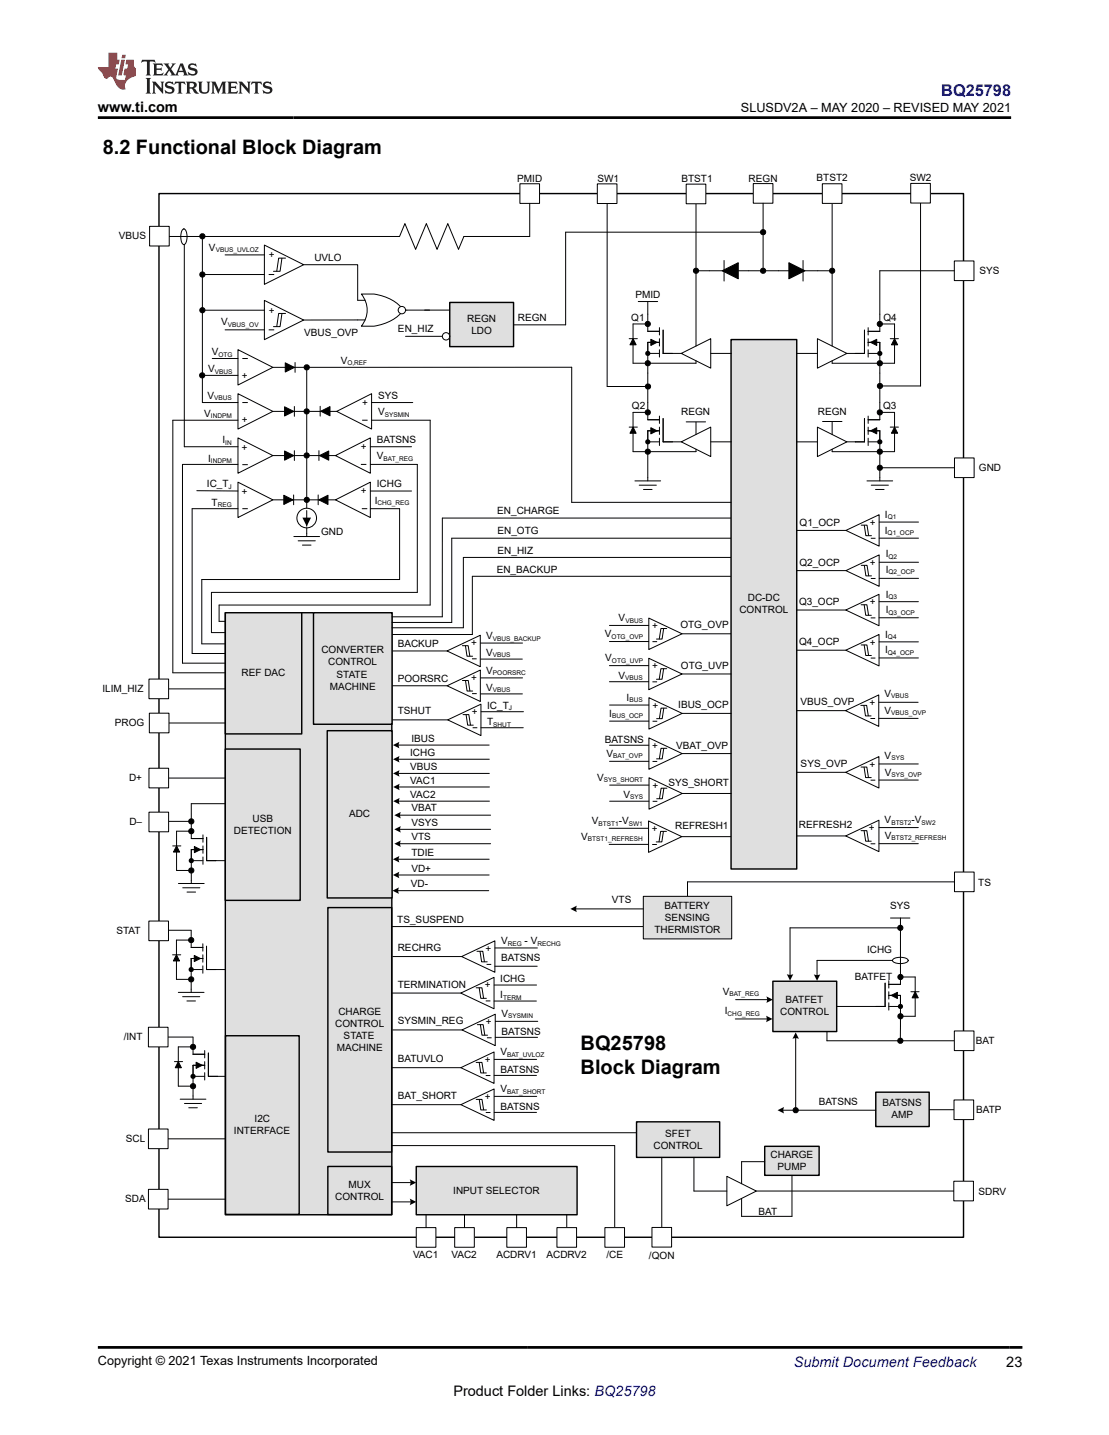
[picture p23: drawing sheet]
<svg xmlns="http://www.w3.org/2000/svg" width="216mm" height="279mm" viewBox="0 0 216 279" stroke-linecap="round" stroke-linejoin="round" font-family="sans-serif">
<defs><g id="words">
<g font-size="3.9">
<text x="20" y="29.9">8.2 Functional Block Diagram</text>
<text x="113" y="204.4">BQ25798</text>
<text x="113" y="209">Block Diagram</text>
</g>
<text font-size="3.2" fill="#00f" x="183.3" y="18.7">BQ25798</text>
<g font-size="2.8">
<text x="19" y="21.8">www.ti.com</text>
<text x="195.9" y="266.1">23</text>
<text x="88.3" y="271.7">Product Folder Links: BQ25798</text>
</g>
<text font-size="2.8" fill="#00f" x="154.5" y="266.2">Submit Document Feedback</text>
<g font-size="2.5">
<text x="144.2" y="21.9">SLUSDV2A – MAY 2020 – REVISED MAY 2021</text>
<text x="19" y="265.9">Copyright © 2021 Texas Instruments Incorporated</text>
</g>
<g font-size="1.9">
<text x="100.7" y="35.4">PMID</text>
<text x="116.3" y="35.4">SW1</text>
<text x="132.7" y="35.4">BTST1</text>
<text x="145.7" y="35.4">REGN</text>
<text x="159" y="35.3">BTST2</text>
<text x="177.1" y="35.2">SW2</text>
<text x="23.1" y="46.6">VBUS</text>
<text x="40.7" y="48.8">V</text>
<text x="52.4" y="50.3">+</text>
<text x="61.2" y="50.9">UVLO</text>
<text x="190.7" y="53.3">SYS</text>
<text x="123.7" y="58">PMID</text>
<text x="43.1" y="63.3">V</text>
<text x="52.4" y="61">+</text>
<text x="59.2" y="65.3">VBUS_OVP</text>
<text x="77.5" y="64.7">EN_HIZ</text>
<text x="91" y="62.6">REGN</text>
<text x="91.8" y="64.9">LDO</text>
<text x="100.8" y="62.4">REGN</text>
<text x="122.9" y="62.5">Q1</text>
<text x="172" y="62.5">Q4</text>
<text x="41.2" y="69.2">V</text>
<text x="66.3" y="70.8">V</text>
<text x="40.4" y="77.6">V</text>
<text x="40.5" y="72.5">V</text>
<text x="47.1" y="73.8">+</text>
<text x="73.6" y="77.7">SYS</text>
<text x="39.8" y="81.2">V</text>
<text x="47.1" y="82.4">+</text>
<text x="70.5" y="79">+</text>
<text x="73.6" y="80.8">V</text>
<text x="123" y="79.7">Q2</text>
<text x="132.6" y="80.9">REGN</text>
<text x="159.2" y="80.9">REGN</text>
<text x="171.9" y="79.6">Q3</text>
<text x="40.5" y="89.9">I</text>
<text x="43.3" y="86.3">I</text>
<text x="48.2" y="86.5" transform="rotate(-180 48.2 86.5)">+</text>
<text x="70.2" y="87.6">+</text>
<text x="73.4" y="86.3">BATSNS</text>
<text x="73.4" y="89.4">V</text>
<text x="40.3" y="94.9">IC_T</text>
<text x="48.2" y="95.1" transform="rotate(-180 48.2 95.1)">+</text>
<text x="73.4" y="94.9">ICHG</text>
<text x="190.6" y="91.7">GND</text>
<text x="41.2" y="98.4">T</text>
<text x="70.2" y="96.2">+</text>
<text x="73" y="98.1">I</text>
<text x="96.8" y="100.1">EN_CHARGE</text>
<text x="172.3" y="100.9">I</text>
<text x="62.5" y="104.2">GND</text>
<text x="96.9" y="104">EN_OTG</text>
<text x="96.9" y="107.9">EN_HIZ</text>
<text x="155.7" y="102.3">Q1_OCP</text>
<text x="169.3" y="102.4">+</text>
<text x="172.3" y="103.9">I</text>
<text x="96.7" y="111.6">EN_BACKUP</text>
<text x="155.6" y="110.2">Q2_OCP</text>
<text x="169.4" y="110.2">+</text>
<text x="172.4" y="111.6">I</text>
<text x="172.4" y="108.5">I</text>
<text x="144" y="119.4">CONTROL</text>
<text x="145.6" y="117.1">DC-DC</text>
<text x="155.6" y="117.7">Q3_OCP</text>
<text x="169.3" y="117.9">+</text>
<text x="172.4" y="119.4">I</text>
<text x="172.5" y="116.3">I</text>
<text x="91.7" y="125.8">+</text>
<text x="94.7" y="124.5">V</text>
<text x="117.8" y="124.1">V</text>
<text x="120.4" y="121">V</text>
<text x="127" y="122.5">+</text>
<text x="132.5" y="122.3">OTG_OVP</text>
<text x="155.6" y="125.7">Q4_OCP</text>
<text x="169.3" y="125.7">+</text>
<text x="172.3" y="124.2">I</text>
<text x="47" y="131.7">REF DAC</text>
<text x="62.6" y="127.2">CONVERTER</text>
<text x="63.9" y="129.6">CONTROL</text>
<text x="65.5" y="131.9">STATE</text>
<text x="77.4" y="126">BACKUP</text>
<text x="94.7" y="127.7">V</text>
<text x="94.7" y="131.2">V</text>
<text x="117.8" y="128.8">V</text>
<text x="127" y="130.3">+</text>
<text x="132.6" y="130.3">OTG_UVP</text>
<text x="172.3" y="127.2">I</text>
<text x="19.9" y="134.7">ILIM_HIZ</text>
<text x="64.2" y="134.3">MACHINE</text>
<text x="77.4" y="132.8">POORSRC</text>
<text x="91.7" y="132.6">+</text>
<text x="94.7" y="134.5">V</text>
<text x="94.8" y="138">IC_T</text>
<text x="120.4" y="132.1">V</text>
<text x="122" y="136.5">I</text>
<text x="132" y="137.8">IBUS_OCP</text>
<text x="155.8" y="137.3">VBUS_OVP</text>
<text x="169.3" y="137.5">+</text>
<text x="172.2" y="135.7">V</text>
<text x="22.3" y="141.4">PROG</text>
<text x="77.4" y="139.1">TSHUT</text>
<text x="91.8" y="139.3">+</text>
<text x="94.8" y="141.2">T</text>
<text x="118.6" y="139.6">I</text>
<text x="127" y="138">+</text>
<text x="172.2" y="139">V</text>
<text x="79.8" y="147.2">ICHG</text>
<text x="79.8" y="149.9">VBUS</text>
<text x="80.1" y="144.4">IBUS</text>
<text x="117.7" y="144.7">BATSNS</text>
<text x="118.1" y="147.3">V</text>
<text x="127" y="145.8">+</text>
<text x="131.6" y="145.8">VBAT_OVP</text>
<text x="155.9" y="149.4">SYS_OVP</text>
<text x="169.3" y="149.5">+</text>
<text x="172.2" y="147.7">V</text>
<text x="25.1" y="152.1">D+</text>
<text x="79.9" y="152.6">VAC1</text>
<text x="79.9" y="155.3">VAC2</text>
<text x="116.3" y="152.1">V</text>
<text x="121.4" y="155.4">V</text>
<text x="127" y="153.6">+</text>
<text x="130.1" y="153">SYS_SHORT</text>
<text x="172.2" y="151">V</text>
<text x="25.2" y="160.6">D–</text>
<text x="49.1" y="160">USB</text>
<text x="68" y="159.1">ADC</text>
<text x="80.1" y="158">VBAT</text>
<text x="80.1" y="160.8">VSYS</text>
<text x="115.2" y="160.5">V</text>
<text x="120.5" y="160.5">-V</text>
<text x="126.9" y="162">+</text>
<text x="131.4" y="161.4">REFRESH1</text>
<text x="155.5" y="161.3">REFRESH2</text>
<text x="169.2" y="161.9">+</text>
<text x="172.2" y="160.3">V</text>
<text x="177.5" y="160.3">-V</text>
<text x="45.5" y="162.3">DETECTION</text>
<text x="80.1" y="163.6">VTS</text>
<text x="80.1" y="166.6">TDIE</text>
<text x="113.1" y="163.5">V</text>
<text x="172.2" y="163.4">V</text>
<text x="80" y="172.8">VD-</text>
<text x="80.1" y="169.7">VD+</text>
<text x="190.4" y="172.4">TS</text>
<text x="77.3" y="179.6">TS_SUSPEND</text>
<text x="119.1" y="175.8">VTS</text>
<text x="129.4" y="176.9">BATTERY</text>
<text x="129.5" y="179.3">SENSING</text>
<text x="173.3" y="177">SYS</text>
<text x="22.7" y="181.8">STAT</text>
<text x="77.4" y="185.2">RECHRG</text>
<text x="94.5" y="185.3">+</text>
<text x="97.6" y="183.9">V</text>
<text x="102.1" y="183.9">- V</text>
<text x="127.4" y="181.6">THERMISTOR</text>
<text x="168.8" y="185.6">ICHG</text>
<text x="97.4" y="191.2">ICHG</text>
<text x="97.6" y="187.1">BATSNS</text>
<text x="166.4" y="190.9">BATFET</text>
<text x="65.9" y="197.6">CHARGE</text>
<text x="77.4" y="192.3">TERMINATION</text>
<text x="94.4" y="192.5">+</text>
<text x="97.4" y="194.4">I</text>
<text x="97.6" y="197.9">V</text>
<text x="140.7" y="193.7">V</text>
<text x="141.1" y="197.5">I</text>
<text x="151.9" y="197.7">CONTROL</text>
<text x="152.9" y="195.4">BATFET</text>
<text x="24.1" y="202.5">/INT</text>
<text x="65.3" y="199.9">CONTROL</text>
<text x="66.9" y="202.3">STATE</text>
<text x="77.4" y="199.5">SYSMIN_REG</text>
<text x="94.6" y="199.6">+</text>
<text x="97.6" y="201.4">BATSNS</text>
<text x="190" y="203.2">BAT</text>
<text x="65.6" y="204.6">MACHINE</text>
<text x="77.4" y="206.8">BATUVLO</text>
<text x="94.4" y="207">+</text>
<text x="97.4" y="205.5">V</text>
<text x="97.4" y="208.8">BATSNS</text>
<text x="77.4" y="214">BAT_SHORT</text>
<text x="94.4" y="214.2">+</text>
<text x="97.4" y="212.7">V</text>
<text x="159.4" y="215.2">BATSNS</text>
<text x="171.8" y="215.4">BATSNS</text>
<text x="45.6" y="220.8">INTERFACE</text>
<text x="49.6" y="218.5">I2C</text>
<text x="97.4" y="216">BATSNS</text>
<text x="129.5" y="221.3">SFET</text>
<text x="173.6" y="217.8">AMP</text>
<text x="190" y="216.7">BATP</text>
<text x="24.5" y="222.3">SCL</text>
<text x="127.3" y="223.6">CONTROL</text>
<text x="150" y="225.4">CHARGE</text>
<text x="151.4" y="227.8">PUMP</text>
<text x="65.3" y="233.6">CONTROL</text>
<text x="67.9" y="231.2">MUX</text>
<text x="88.2" y="232.4">INPUT SELECTOR</text>
<text x="190.5" y="232.6">SDRV</text>
<text x="24.4" y="234.1">SDA</text>
<text x="147.7" y="236.5">BAT</text>
<text x="80.4" y="245">VAC1</text>
<text x="87.9" y="245">VAC2</text>
<text x="96.6" y="245">ACDRV1</text>
<text x="106.4" y="245">ACDRV2</text>
<text x="118" y="245">/CE</text>
<text x="126.3" y="245.1">/QON</text>
</g>
<g font-size="1.3">
<text x="42" y="49.1">VBUS_UVLOZ</text>
<text x="44.4" y="63.6">VBUS_OV</text>
<text x="42.5" y="69.4">OTG</text>
<text x="67.6" y="71.1">O,REF</text>
<text x="41.7" y="77.9">VBUS</text>
<text x="41.8" y="72.7">VBUS</text>
<text x="41.1" y="81.4">INDPM</text>
<text x="74.9" y="81.1">SYSMIN</text>
<text x="43.9" y="86.6">IN</text>
<text x="74.7" y="89.7">BAT_REG</text>
<text x="41.1" y="90.1">INDPM</text>
<text x="44.5" y="95.2">J</text>
<text x="42.4" y="98.7">REG</text>
<text x="73.5" y="98.4">CHG_REG</text>
<text x="172.8" y="101.1">Q1</text>
<text x="172.8" y="104.2">Q1_OCP</text>
<text x="173" y="111.8">Q2_OCP</text>
<text x="173" y="108.8">Q2</text>
<text x="173" y="119.7">Q3_OCP</text>
<text x="173" y="116.6">Q3</text>
<text x="96" y="124.7">VBUS_BACKUP</text>
<text x="119.1" y="124.3">OTG_OVP</text>
<text x="121.7" y="121.3">VBUS</text>
<text x="172.9" y="124.4">Q4</text>
<text x="96" y="127.9">VBUS</text>
<text x="96" y="131.5">POORSRC</text>
<text x="119.1" y="129.1">OTG_UVP</text>
<text x="172.9" y="127.5">Q4_OCP</text>
<text x="96" y="134.7">VBUS</text>
<text x="121.7" y="132.4">VBUS</text>
<text x="122.5" y="136.8">BUS</text>
<text x="173.5" y="136">VBUS</text>
<text x="96" y="141.5">SHUT</text>
<text x="99.1" y="138.2">J</text>
<text x="119.2" y="139.8">BUS_OCP</text>
<text x="173.5" y="139.3">VBUS_OVP</text>
<text x="119.4" y="147.6">BAT_OVP</text>
<text x="173.5" y="148">SYS</text>
<text x="117.6" y="152.3">SYS_SHORT</text>
<text x="122.7" y="155.6">SYS</text>
<text x="173.5" y="151.3">SYS_OVP</text>
<text x="116.5" y="160.7">BTST1</text>
<text x="122.4" y="160.7">SW1</text>
<text x="173.5" y="160.6">BTST2</text>
<text x="179.4" y="160.6">SW2</text>
<text x="114.4" y="163.8">BTST1_REFRESH</text>
<text x="173.5" y="163.6">BTST2_REFRESH</text>
<text x="98.9" y="184.2">REG</text>
<text x="104.6" y="184.2">RECHG</text>
<text x="97.9" y="194.6">TERM</text>
<text x="141.7" y="197.8">CHG_REG</text>
<text x="142" y="193.9">BAT_REG</text>
<text x="98.9" y="198.2">SYSMIN</text>
<text x="98.7" y="205.7">BAT_UVLOZ</text>
<text x="98.7" y="212.9">BAT_SHORT</text>
</g>
</g></defs>
<path d="M94.1 46h9M111.3 71.5v26.3M32.8 134.1h11.3M32.8 151.5h11.3M42 167.6h3.3M180.9 216.1h5.7M119.7 223.1v15.9" fill="none" stroke="#000" stroke-width=".19"/>
<path d="M31 37.7h156.6v203.2h-156.6z" fill="none" stroke="#000" stroke-width=".28"/>
<path d="M43.9 119.3h32.4v117.2h-32.4z" fill-rule="evenodd" fill="#dfdfdf"/>
<path d="M43.9 119.3h32.4v117.2h-32.4z" fill="none" stroke="#000" stroke-width=".28"/>
<g fill="none" stroke="#000" stroke-width=".19">
<path d="M31 46h43M51.5 47.7l7.6 3.8-7.6 3.9zM52.3 53.5h1.1M54.9 50.3l-.4 2.5h-1.3M55.6 50.3h-1.3l-.4 2.5M46.3 93.9l6.8 3.4-6.8 3.5zM47.2 99h1M53.1 97.3h12.2M76.5 133.5h10.5M76.5 140.2h10.7M76.3 193.4h13.4M76.3 207.9h13.4"/>
<path d="M76.5 200.5h13.4"/>
</g>
<path d="M63.8 176.7h12.5v47.6h-12.5z" fill-rule="evenodd" fill="#dfdfdf"/>
<path d="M63.8 176.7h12.5v47.6h-12.5z" fill="none" stroke="#000" stroke-width=".28"/>
<path d="M61 119.3h15.3v21.7h-15.3z" fill-rule="evenodd" fill="#dfdfdf"/>
<path d="M61 119.3h15.3v21.7h-15.3z" fill="none" stroke="#000" stroke-width=".28"/>
<path d="M43.9 119.3h14.8v23.6h-14.8z" fill-rule="evenodd" fill="#dfdfdf"/>
<path d="M43.9 119.3h14.8v23.6h-14.8z" fill="none" stroke="#000" stroke-width=".28"/>
<g fill="none" stroke="#000" stroke-width=".19">
<path d="M35.6 44.6h.2a2 2 0 0 1 .5 2.4l-.3 .6h-.2a1.93 1.93 0 0 1-.6-2.1zM51.5 58.5l7.6 3.8-7.6 3.8zM52.3 64.2h1.1M54.9 61.1l-.4 2.5h-1.3M55.6 61h-1.3l-.4 2.6M59.7 71.5v27.4M76.3 120.1h9.8"/>
<circle cx="39.4" cy="46" r=".51"/>
<circle cx="59.7" cy="97.3" r=".51"/>
</g>
<g fill="#000">
<circle cx="39.4" cy="46" r=".51"/>
<circle cx="59.7" cy="97.3" r=".51"/>
</g>
<path d="M87.6 58.9h12.4v8.6h-12.4z" fill-rule="evenodd" fill="#dfdfdf"/>
<path d="M87.6 58.9h12.4v8.6h-12.4z" fill="none" stroke="#000" stroke-width=".28"/>
<path d="M39.4 53.5h12.1M43.8 49.6h7.7M39.4 60.4h12.1M43.8 64.2h7.7M79 65.5h7.1M79.2 60.4h4.4" fill="none" stroke="#000" stroke-width=".19"/>
<circle cx="86.8" cy="65.5" r=".72" fill="#fff"/>
<g fill="none" stroke="#000" stroke-width=".19">
<path d="M59.1 51.5h10.5v7M46.3 76.7l6.8 3.4-6.8 3.4zM47.2 78.4h1M55.4 79.2l1.8 .9-1.8 .9zM57.3 79.1v2M82.7 60.4h4.9M100.1 63.2h10M33.6 81.8h12.7M37.4 99h8.9M46.3 85.3l6.8 3.4-6.8 3.4zM47.2 90.5h1M53.1 88.7h12.3"/>
<path d="M53.1 80.1h12.5M55.3 96.4l1.7 .9-1.7 .9zM55.4 87.8l1.8 .9-1.8 .9zM57.2 96.4v1.9M57.3 87.7v2M59.7 99.4v3.1M61.9 96.4v1.9M62.1 97.3l1.8-.9v1.8zM62.1 87.7v2M62.2 88.7l1.8-.9v1.8zM65.3 88.7l6.8-3.4v6.8zM65.3 97.3l6.8-3.4v6.9z"/>
<path d="M70.3 90.4h1M70.4 99h1.1M72.1 90.4h9.1M72.1 95.6h8M72.1 87h8M86.1 100.9v19.2M86.1 100.9h56.2M35.5 129.1h8.3M87 133.5l6.5-3v6.1zM90 132.5h1.2l.3 2M90.1 139.1h1.2l.3 2.1M90.6 132.5l.3 2h1.1"/>
<path d="M90.7 139.2l.3 2h1.1M91.9 135.1h.9M93.6 132h8.1M93.6 135.1h8.1M93.7 138.6h8.2M87.2 140.2l6.4-3.1v6.1zM92 141.7h.9M93.6 141.7h8.3M89.7 193.4l6.5-3.1v6.1zM92.7 192.3h1.1l.3 2.1M92.9 199.5h1.2l.3 2M93.3 192.4l.3 2h1.1"/>
<path d="M93.5 199.5l.3 2.1h1.1M94.6 194.9h.9M96.2 194.9h8.2M96.2 191.8h8.3M96.4 198.9h8.3M89.7 207.9l6.5-3.1v6.1zM89.9 200.5l6.5-3v6.1zM92.7 206.9h1.1l.3 2M93.3 206.9l.3 2h1.1M94.6 209.4h.9M94.8 202.1h.9M96.2 209.4h8.2"/>
<path d="M96.2 206.3h8.3M96.4 202h8.3"/>
<circle cx="39.4" cy="53.5" r=".51"/>
<circle cx="39.4" cy="60.4" r=".51"/>
<circle cx="86.8" cy="65.5" r=".72"/>
<circle cx="59.7" cy="80.1" r=".5"/>
<circle cx="59.7" cy="88.7" r=".5"/>
<circle cx="59.7" cy="100.9" r="1.91"/>
</g>
<g fill="#000">
<path d="M55.3 96.4l1.7 .9-1.7 .9zM55.4 87.8l1.8 .9-1.8 .9zM55.4 79.2l1.8 .9-1.8 .9zM62.1 97.3l1.8-.9v1.8zM62.2 88.7l1.8-.9v1.8zM58.9 100.8h1.7l-.9 1.7z"/>
<circle cx="39.4" cy="53.5" r=".51"/>
<circle cx="39.4" cy="60.4" r=".51"/>
<circle cx="59.7" cy="80.1" r=".5"/>
<circle cx="59.7" cy="88.7" r=".5"/>
</g>
<path d="M101.2 35.8h3.8v3.8h-3.8z" fill-rule="evenodd" fill="#fff"/>
<path d="M101.2 35.8h3.8v3.8h-3.8z" fill="none" stroke="#000" stroke-width=".19"/>
<path d="M29.1 44.1h3.8v3.8h-3.8z" fill-rule="evenodd" fill="#fff"/>
<g fill="none" stroke="#000" stroke-width=".19">
<path d="M29.1 44.1h3.8v3.8h-3.8zM57.2 104.5h5M58 105.3h3.4M58.9 106.1h1.6M59.7 103.8v.7"/>
<circle cx="126.2" cy="75.3" r=".51"/>
</g>
<circle cx="126.2" cy="75.3" r=".51" fill="#000"/>
<path d="M43.9 201.7h14.3v34.7h-14.3z" fill-rule="evenodd" fill="#dfdfdf"/>
<path d="M43.9 201.7h14.3v34.7h-14.3z" fill="none" stroke="#000" stroke-width=".28"/>
<g fill="none" stroke="#000" stroke-width=".19">
<path d="M32.7 201.9h4.8M34 206.7h1.5M34.7 206.7l.6 1.2h-1.2zM37.6 209.6h2.1M37.6 203.8h-2.9v7.7h2.9M37.6 201.9v3.4h2.3M38.2 206.8l1.2 .6-1.2 .6zM39.9 207.4h-2.3v6M39.9 204.5v1.5M39.9 206.7v1.4M39.9 208.9v1.4M40.6 205v4.6h1.8"/>
<path d="M32.7 233.5h11.1M32.7 221.7h11.1"/>
<circle cx="37.6" cy="203.8" r=".5"/>
<circle cx="37.6" cy="211.5" r=".5"/>
</g>
<g fill="#000">
<path d="M34.7 206.7l.6 1.2h-1.2zM38.2 206.8l1.2 .6-1.2 .6z"/>
<circle cx="37.6" cy="203.8" r=".5"/>
<circle cx="37.6" cy="211.5" r=".5"/>
<circle cx="37.6" cy="209.6" r=".5"/>
</g>
<path d="M28.9 231.6h3.8v3.8h-3.8z" fill-rule="evenodd" fill="#fff"/>
<path d="M28.9 231.6h3.8v3.8h-3.8z" fill="none" stroke="#000" stroke-width=".19"/>
<path d="M28.9 219.8h3.8v3.8h-3.8z" fill-rule="evenodd" fill="#fff"/>
<path d="M28.9 219.8h3.8v3.8h-3.8z" fill="none" stroke="#000" stroke-width=".19"/>
<path d="M28.9 200h3.8v3.8h-3.8z" fill-rule="evenodd" fill="#fff"/>
<g fill="none" stroke="#000" stroke-width=".19">
<path d="M142.3 108.5h-52.1v13.7h-13.9M142.3 104.8h-54.4v16.4h-11.6M76.5 186.2h13.4M89.9 186.2l6.4-3v6.1zM92.9 185.2h1.1l.3 2M93.5 185.2l.3 2.1h1.1M94.7 187.8h.9M96.3 188.1h8.3M96.4 184.6h8.2M28.9 200h3.8v3.8h-3.8zM35.1 214h5M35.9 214.9h3.4"/>
<path d="M36.7 215.7h1.7M37.6 213.4v.6M42.4 209.6h1.4"/>
</g>
<path d="M117.8 239h3.8v3.8h-3.8z" fill-rule="evenodd" fill="#fff"/>
<g fill="none" stroke="#000" stroke-width=".19">
<path d="M32.6 159.9h4.6M37.2 159.9v3.4h2.3M33.6 164.7h1.6M34.4 164.7l.6 1.2h-1.2zM34.7 172h5M35.6 172.9h3.3M36.4 173.7h1.7M37.2 161.8h-2.8v7.7h2.8M37.2 167.6h2.2M37.8 164.8l1.2 .6-1.2 .6zM39.5 162.6v1.4M39.5 164.7v1.4"/>
<path d="M39.5 166.9v1.4M39.5 165.4h-2.3v6.6M40.2 163v4.6h1.8M117.8 239h3.8v3.8h-3.8z"/>
<circle cx="37.2" cy="161.8" r=".51"/>
<circle cx="37.2" cy="169.5" r=".51"/>
</g>
<g fill="#000">
<path d="M34.4 164.7l.6 1.2h-1.2zM37.8 164.8l1.2 .6-1.2 .6z"/>
<circle cx="37.2" cy="161.8" r=".51"/>
<circle cx="37.2" cy="169.5" r=".51"/>
<circle cx="37.2" cy="167.6" r=".51"/>
</g>
<path d="M29 158.1h3.8v3.9h-3.8z" fill-rule="evenodd" fill="#fff"/>
<path d="M138.1 52.7h7.6M140.6 52.7l3.1-1.5v3.1zM141 50.7v4M62.3 79.1v1.9M72.3 78.4h8.1M62.5 80.1l1.7-.9v1.8zM65.5 80.1l6.8-3.4v6.8zM70.5 81.8h1.1M72.3 81.8h11.4M42.7 117.8h41M29 158.1h3.8v3.9h-3.8z" fill="none" stroke="#000" stroke-width=".19"/>
<g fill="#000">
<path d="M62.5 80.1l1.7-.9v1.8z"/>
<path d="M140.6 52.7l3.1-1.5v3.1z" fill-rule="evenodd"/>
</g>
<path d="M185.8 50.8h3.8v3.8h-3.8z" fill-rule="evenodd" fill="#fff"/>
<path d="M69.6 58.5h1.5M70.4 57.3a8.8 8.8 0 0 1 8.1 3.1 8.6 8.6 0 0 1-8.1 3.1 4.9 4.9 0 0 0 0-6.2zM185.8 50.8h3.8v3.8h-3.8zM69.6 62.3h1.5M77.5 60.4h1.7M118.6 121.8h7.7M118.6 124.9h7.7M126.3 120.3l6.5 3.1-6.5 3.1zM127 124.9h.9M129.2 122.4l-.3 2h-1.1M129.8 122.4h-1.1l-.4 2M132.8 123.4h9.5" fill="none" stroke="#000" stroke-width=".19"/>
<circle cx="78.2" cy="60.4" r=".72" fill="#fff"/>
<circle cx="78.2" cy="60.4" r=".72" fill="none" stroke="#000" stroke-width=".19"/>
<path d="M29 149.6h3.8v3.8h-3.8z" fill-rule="evenodd" fill="#fff"/>
<path d="M29 149.6h3.8v3.8h-3.8z" fill="none" stroke="#000" stroke-width=".19"/>
<path d="M43.9 145.8h14.5v29.5h-14.5z" fill-rule="evenodd" fill="#dfdfdf"/>
<path d="M43.9 145.8h14.5v29.5h-14.5z" fill="none" stroke="#000" stroke-width=".28"/>
<path d="M63.7 142.3h12.6v32.5h-12.6z" fill-rule="evenodd" fill="#dfdfdf"/>
<path d="M63.7 142.3h12.6v32.5h-12.6z" fill="none" stroke="#000" stroke-width=".28"/>
<path d="M77.6 145.1h17.6M77.6 147.8h17.7M77.6 150.6h17.7M77.9 158.7h17.6M77.6 167.3h17.6M77.9 161.5h17.6M77.9 164.3h17.6" fill="none" stroke="#000" stroke-width=".19"/>
<g fill="#000">
<path d="M76.5 145.1l1.3-.7a1.44 1.44 0 0 0 0 1.3z" fill-rule="evenodd"/>
<path d="M76.5 147.8l1.3-.6a1.44 1.44 0 0 0 0 1.3z" fill-rule="evenodd"/>
<path d="M76.5 150.6l1.3-.7a1.44 1.44 0 0 0 0 1.3z" fill-rule="evenodd"/>
<path d="M76.8 158.7l1.2-.6a1.44 1.44 0 0 0 0 1.3z" fill-rule="evenodd"/>
<path d="M76.5 167.3l1.3-.6a1.44 1.44 0 0 0 0 1.2z" fill-rule="evenodd"/>
<path d="M76.8 161.5l1.2-.7a1.44 1.44 0 0 0 0 1.3z" fill-rule="evenodd"/>
<path d="M76.8 164.3l1.2-.7a1.44 1.44 0 0 0 0 1.3z" fill-rule="evenodd"/>
</g>
<path d="M29 132.2h3.8v3.8h-3.8z" fill-rule="evenodd" fill="#fff"/>
<g fill="none" stroke="#000" stroke-width=".19">
<path d="M103.1 39.6v6.4M39.4 73.1h6.9M41.3 69.8h5M46.3 68.1l6.8 3.4-6.8 3.5zM47.2 69.8h1M55.5 70.6l1.8 .9-1.8 .9zM57.4 70.6v1.9M111.3 71.5h-58.2M29 132.2h3.8v3.8h-3.8zM43.8 156.5h-6.6v3.4"/>
<circle cx="39.4" cy="73.1" r=".51"/>
<circle cx="37.2" cy="159.9" r=".51"/>
</g>
<g fill="#000">
<path d="M55.5 70.6l1.8 .9-1.8 .9z"/>
<circle cx="39.4" cy="73.1" r=".51"/>
<circle cx="59.7" cy="71.5" r=".51"/>
<circle cx="37.2" cy="159.9" r=".51"/>
</g>
<circle cx="59.7" cy="71.5" r=".51" fill="none" stroke="#000" stroke-width=".2"/>
<path d="M142.3 66.1h12.8v103.1h-12.8z" fill-rule="evenodd" fill="#dfdfdf"/>
<path d="M142.3 66.1h12.8v103.1h-12.8z" fill="none" stroke="#000" stroke-width=".28"/>
<g fill="none" stroke="#000" stroke-width=".19">
<path d="M122.5 65.9h1.6M123.2 65.9l.6 1.2h-1.2zM126.1 68.8h2.2M126.1 63.1h-2.9v7.6h12.3v-.5M126.1 78.4v3.3h2.3M126.1 61.2v3.3h2.3M126.7 66.1l1.2 .6-1.2 .6zM128.4 66.7h-2.3v5.9M128.4 63.8v1.4M128.4 65.9v1.5M128.4 68.1v1.4M129.1 64.3v4.5h3.7"/>
<path d="M132.6 68.8l5.8-2.9v5.8zM138.4 68.8h4M155.1 68.8h4M159.1 65.9l5.8 2.9-5.8 2.9zM168.3 64.3v4.5h-3.5M169 66.7h2.3v5.9M169 63.8v1.4M169 65.9v1.5M169 68.1v1.4M169.1 68.8h2.2M169.5 66.7l1.2-.6v1.2zM171.3 63.1h2.9l-.1 7.6h-12.1v-.5"/>
<path d="M171.3 61.2v3.3h-2.3M171.3 78.4v3.3h-2.3M173.3 65.9h1.6M174.1 65.9l.6 1.2h-1.1zM122.5 83.2h1.6M123.2 83.2l.6 1.2h-1.2zM126.1 86h2.2M126.1 80.3h-2.9v7.6h12.3v-.4M126.7 83.3l1.2 .6-1.2 .6zM128.4 83.9h-2.3v9.1M128.4 81v1.4M128.4 83.2v1.4"/>
<path d="M128.4 85.3v1.4M129.1 81.5v4.5h3.5M132.6 86l5.8-2.8v5.7zM133.6 82.1h3.8M135.5 82.2v2.4M138.4 86h4M155.1 86h4M159.1 83.2l5.8 2.8-5.8 2.9zM160.1 82.1h3.8M162 82.2v2.4M168.3 81.5v4.5h-3.4M169 83.9h2.3v9.1"/>
<path d="M169 81v1.4M169 83.2v1.4M169 85.3v1.4M169.1 86h2.2M169.5 83.9l1.2-.6v1.2zM171.3 80.3h2.9l-.1 7.6h-12.1v-.4M173.3 83.2h1.6M174.1 83.2l.6 1.2h-1.1z"/>
<circle cx="126.1" cy="70.7" r=".5"/>
<circle cx="126.1" cy="63.1" r=".5"/>
<circle cx="171.3" cy="70.7" r=".51"/>
<circle cx="171.3" cy="63.1" r=".51"/>
<circle cx="126.1" cy="80.3" r=".5"/>
<circle cx="126.1" cy="87.9" r=".5"/>
<circle cx="171.3" cy="87.9" r=".51"/>
<circle cx="171.3" cy="80.3" r=".51"/>
</g>
<g fill="#000">
<path d="M123.2 65.9l.6 1.2h-1.2zM126.7 66.1l1.2 .6-1.2 .6zM169.5 66.7l1.2-.6v1.2zM174.1 65.9l.6 1.2h-1.1zM123.2 83.2l.6 1.2h-1.2zM126.7 83.3l1.2 .6-1.2 .6zM169.5 83.9l1.2-.6v1.2zM174.1 83.2l.6 1.2h-1.1z"/>
<circle cx="126.1" cy="68.8" r=".5"/>
<circle cx="126.1" cy="70.7" r=".5"/>
<circle cx="126.1" cy="63.1" r=".5"/>
<circle cx="171.3" cy="68.8" r=".51"/>
<circle cx="171.3" cy="70.7" r=".51"/>
<circle cx="171.3" cy="63.1" r=".51"/>
<circle cx="126.1" cy="80.3" r=".5"/>
<circle cx="126.1" cy="87.9" r=".5"/>
<circle cx="126.1" cy="86" r=".5"/>
<circle cx="171.3" cy="86" r=".51"/>
<circle cx="171.3" cy="87.9" r=".51"/>
<circle cx="171.3" cy="80.3" r=".51"/>
</g>
<path d="M146.6 35.7h3.9v3.9h-3.9z" fill-rule="evenodd" fill="#fff"/>
<g fill="none" stroke="#000" stroke-width=".19">
<path d="M118.2 39.6v35.7h8M146.6 35.7h3.9v3.9h-3.9zM124.3 58.7h3.7M126.1 58.8v2.4M148.6 45.2h-38.5v18M126.1 72.6v5.8M171.3 72.6v5.8"/>
<circle cx="171.3" cy="75.2" r=".51"/>
</g>
<circle cx="171.3" cy="75.2" r=".51" fill="#000"/>
<path d="M116.3 35.8h3.8v3.8h-3.8z" fill-rule="evenodd" fill="#fff"/>
<path d="M116.3 35.8h3.8v3.8h-3.8zM179.2 39.5v35.6M171.3 75.1h7.9" fill="none" stroke="#000" stroke-width=".19"/>
<path d="M177.3 35.7h3.8v3.8h-3.8z" fill-rule="evenodd" fill="#fff"/>
<path d="M135.5 39.7v27.7M148.6 39.6v13.1M162 39.6v27.8M177.3 35.7h3.8v3.8h-3.8z" fill="none" stroke="#000" stroke-width=".19"/>
<path d="M133.6 35.8h3.8v3.9h-3.8z" fill-rule="evenodd" fill="#fff"/>
<path d="M133.6 35.8h3.8v3.9h-3.8z" fill="none" stroke="#000" stroke-width=".19"/>
<path d="M160.1 35.8h3.8v3.8h-3.8z" fill-rule="evenodd" fill="#fff"/>
<g fill="none" stroke="#000" stroke-width=".19">
<path d="M160.1 35.8h3.8v3.8h-3.8zM135.5 52.7h2.6M145.7 52.7h16.3M153.6 51.2l3.1 1.5-3.1 1.6zM156.3 50.7v4M185.8 52.7h-14.5v8.5M123.6 93.6h5M124.4 94.5h3.4M125.3 95.3h1.6M126.1 93v.6M168.8 93.6h5M169.6 94.5h3.4"/>
<path d="M170.4 95.3h1.7M171.3 93v.6M171.3 91.1h14.5"/>
<circle cx="135.5" cy="52.7" r=".5"/>
<circle cx="148.6" cy="52.7" r=".51"/>
<circle cx="148.6" cy="45.2" r=".51"/>
<circle cx="162" cy="52.7" r=".51"/>
<circle cx="171.3" cy="91.1" r=".51"/>
</g>
<g fill="#000">
<path d="M153.6 51.2l3.1 1.5-3.1 1.6z" fill-rule="evenodd"/>
<circle cx="135.5" cy="52.7" r=".5"/>
<circle cx="148.6" cy="52.7" r=".51"/>
<circle cx="148.6" cy="45.2" r=".51"/>
<circle cx="162" cy="52.7" r=".51"/>
<circle cx="171.3" cy="91.1" r=".51"/>
</g>
<path d="M185.8 89.2h3.8v3.8h-3.8z" fill-rule="evenodd" fill="#fff"/>
<g fill="none" stroke="#000" stroke-width=".19">
<path d="M35.9 47.6v39.4h10.4M39.4 46v32.4h6.9M69.6 62.3h-10.5M33.6 81.8v49.2h10.2M37.4 99v28.2h6.4M38.3 95.5l8 .1M46.3 90.4h-10.8v38.7M72.1 99h5.7v13.8h-38.5v12.6h4.5M81.2 90.4v24.9h-40v7.9h2.6M83.7 81.8v36M111.3 97.8h31M185.8 89.2h3.8v3.8h-3.8z"/>
<path d="M42.7 117.8v3.2h1.1M59.7 102.8v1M133.8 171.7v2.8M32.6 181.1h4.6M33.6 185.9h1.6M34.4 185.9l.5 1.2h-1.1zM34.7 193.2h5M35.6 194.1h3.3M36.4 194.9h1.7M37.2 188.8h2.2M37.2 183h-2.8v7.7h2.8M37.2 181.1v3.4h2.3"/>
<path d="M37.8 186l1.2 .6-1.2 .6zM39.5 183.8v1.4M39.5 185.9v1.4M39.5 188.1v1.4M39.5 186.6h-2.3v6.6M40.2 184.2v4.6h3.6"/>
<circle cx="37.2" cy="183" r=".51"/>
<circle cx="37.2" cy="190.7" r=".51"/>
</g>
<g fill="#000">
<path d="M34.4 185.9l.5 1.2h-1.1zM37.8 186l1.2 .6-1.2 .6z"/>
<circle cx="37.2" cy="188.8" r=".51"/>
<circle cx="37.2" cy="183" r=".51"/>
<circle cx="37.2" cy="190.7" r=".51"/>
</g>
<path d="M29 179.3h3.8v3.9h-3.8z" fill-rule="evenodd" fill="#fff"/>
<path d="M77.7 153.2h17.6M77.7 156h17.6M29 179.3h3.8v3.9h-3.8zM77.5 173.4h17.6M77.6 170.4h17.6" fill="none" stroke="#000" stroke-width=".19"/>
<g fill="#000">
<path d="M76.5 153.2l1.3-.6a1.44 1.44 0 0 0 0 1.3z" fill-rule="evenodd"/>
<path d="M76.5 156l1.3-.7a1.44 1.44 0 0 0 0 1.3z" fill-rule="evenodd"/>
<path d="M76.4 173.4l1.3-.6a1.44 1.44 0 0 0 0 1.3z" fill-rule="evenodd"/>
<path d="M76.5 170.4l1.3-.7a1.44 1.44 0 0 0 0 1.3z" fill-rule="evenodd"/>
</g>
<path d="M88.5 239h3.8v3.8h-3.8z" fill-rule="evenodd" fill="#fff"/>
<path d="M88.5 239h3.8v3.8h-3.8z" fill="none" stroke="#000" stroke-width=".19"/>
<path d="M81 239h3.9v3.8h-3.9z" fill-rule="evenodd" fill="#fff"/>
<path d="M81 239h3.9v3.8h-3.9z" fill="none" stroke="#000" stroke-width=".19"/>
<path d="M81 227.1h31.3v9.4h-31.3z" fill-rule="evenodd" fill="#dfdfdf"/>
<path d="M81 227.1h31.3v9.4h-31.3z" fill="none" stroke="#000" stroke-width=".28"/>
<path d="M63.8 227.1h12.5v9.4h-12.5z" fill-rule="evenodd" fill="#dfdfdf"/>
<path d="M63.8 227.1h12.5v9.4h-12.5z" fill="none" stroke="#000" stroke-width=".28"/>
<g fill="none" stroke="#000" stroke-width=".19">
<path d="M155.1 118.8h9.6M155.1 103.3h9.6M155.1 111.1h9.6M164.7 118.8l6.4-3.1v6.1zM164.7 103.3l6.4-3.1v6.1zM164.7 111.1l6.5-3.1v6.2zM167.6 117.7h1.2l.3 2.1M167.7 102.2h1.1l.3 2.1M167.7 110.1h1.1l.3 2M168.2 117.8l.3 2h1.1M168.3 102.3l.3 2h1.1M168.3 110.1l.3 2h1.1"/>
<path d="M169.5 104.8h.9M169.5 112.6h.9M171.1 117.1h7.7M171.2 104.8h7.6M171.2 101.6h7.6M171.2 112.6h7.6M171.2 109.5h7.6M118.6 129.6h7.7M118.6 132.7h7.7M118.7 137.3h7.6M126.3 128.2l6.5 3-6.5 3.1zM126.3 135.8l6.5 3.1-6.5 3.1z"/>
<path d="M127 132.8h.9M129.2 130.2l-.3 2.1h-1.1M129.2 137.9l-.3 2h-1.1M129.8 130.2h-1.1l-.4 2M129.8 137.9h-1.1l-.3 2M132.8 131.2h9.5M132.8 138.9h9.5M155.1 138.4h9.5M155.1 126.6h9.6M164.6 138.4l6.5-3.1v6.1zM164.7 126.6l6.4-3.1v6.2zM167.6 137.3h1.1l.3 2.1"/>
<path d="M167.6 125.6h1.2l.3 2M168.2 137.4l.3 2h1.1M168.2 125.6l.3 2h1.1M169.5 139.9h.9M169.5 120.3h.9M169.5 128.1h.9M171.1 139.9h7.6M171.1 136.7h7.6M171.1 120.3h7.7M171.1 125h7.7M171.1 128.1h7.7M118.7 148.2h7.6"/>
<path d="M118.7 145.1h7.6M118.7 140.4h7.6M118.7 152.9h7.6M118.7 156h7.6M126.3 159.8l6.4 3.1-6.4 3.1zM126.3 143.7l6.5 3-6.5 3.1zM126.4 151.4l6.4 3.1-6.4 3.1zM127 148.3h.9M127 140.4h1M127.1 156h.9M129.2 145.7l-.3 2.1h-1.1M129.2 153.5l-.3 2h-1.1"/>
<path d="M129.8 145.7h-1.1l-.3 2M129.8 153.5h-1.1l-.3 2M132.8 146.7h9.5M132.8 154.5h9.6M155.1 150.4h9.5M164.6 150.4l6.5-3.1v6.1zM167.6 149.3h1.2l.3 2.1M168.2 149.4l.3 2h1.1M169.5 151.9h.9M171.1 151.9h7.7M171.1 148.7h7.7M118.6 164.4h7.6"/>
<path d="M118.6 161.3h7.6M127 164.4h.9M129.1 161.9l-.3 2h-1M129.7 161.9h-1.1l-.3 2M132.7 162.9h9.6M155.1 162.8h9.5M164.6 162.8l6.5-3.1v6.1zM167.6 161.7h1.2l.3 2.1M168.2 161.8l.3 2h1.1M169.5 164.3h.9M171.1 161.1h7.7M171.1 164.3h7.7"/>
<path d="M76.2 180.4h49M76.3 215.1h13.4M89.7 215.1l6.5-3.1v6.1zM92.7 214.1h1.1l.4 2M93.3 214.1l.3 2h1.1M94.6 216.6h.9M96.2 216.6h8.3M96.2 213.5h8.3M76.3 234h3.6M76.3 230.3h3.6M82.9 236.5v2.5M110.3 236.5v2.5"/>
</g>
<g fill="#000">
<path d="M79.8 233.4l1.2 .6-1.2 .6a1.4 1.4 0 0 0 0-1.2z" fill-rule="evenodd"/>
<path d="M79.8 229.6l1.2 .7-1.2 .6a1.4 1.4 0 0 0 0-1.3z" fill-rule="evenodd"/>
</g>
<path d="M108.4 239h3.8v3.8h-3.8z" fill-rule="evenodd" fill="#fff"/>
<path d="M108.4 239h3.8v3.8h-3.8z" fill="none" stroke="#000" stroke-width=".19"/>
<path d="M98.7 239h3.8v3.8h-3.8z" fill-rule="evenodd" fill="#fff"/>
<path d="M162.9 196h7.6M161 200.8v1.8M90.4 236.5v2.5M98.7 239h3.8v3.8h-3.8zM100.6 236.5v2.5" fill="none" stroke="#000" stroke-width=".19"/>
<path d="M185.7 214.2h3.9v3.8h-3.9z" fill-rule="evenodd" fill="#fff"/>
<path d="M185.7 214.2h3.9v3.8h-3.9z" fill="none" stroke="#000" stroke-width=".19"/>
<path d="M170.5 212.7h10.4v6.6h-10.4z" fill-rule="evenodd" fill="#dfdfdf"/>
<path d="M170.5 212.7h10.4v6.6h-10.4z" fill="none" stroke="#000" stroke-width=".28"/>
<g fill="none" stroke="#000" stroke-width=".19">
<path d="M173.4 178.7h3.7M175.3 178.7v13h-2.3M159.1 187h14.6M172.3 191.4v4.6h-1.8M173 193.8h2.3v6M173 190.9v1.5M173 193.1v1.4M173 195.2v1.5M173.2 196h2.1M173.5 193.8l1.2-.6v1.2zM173.8 186.8a2.64 2.64 0 0 1 3 0v.2a2.01 2.01 0 0 1-2.4 .5l-.6-.3zM175.3 190.2h2.9v7.7h-2.9"/>
<path d="M177.3 193.1h1.6M178.2 193.1l.6 1.2h-1.2zM152.5 216.2h18"/>
<circle cx="175.3" cy="197.9" r=".51"/>
<circle cx="175.3" cy="190.2" r=".51"/>
</g>
<g fill="#000">
<path d="M173.5 193.8l1.2-.6v1.2zM178.2 193.1l.6 1.2h-1.2z"/>
<path d="M151.4 216.2l1.2-.7a1.4 1.4 0 0 0 .1 1.3z" fill-rule="evenodd"/>
<circle cx="175.3" cy="197.9" r=".51"/>
<circle cx="175.3" cy="190.2" r=".51"/>
<circle cx="175.3" cy="196" r=".51"/>
</g>
<path d="M150.5 191.1h12.4v9.8h-12.4z" fill-rule="evenodd" fill="#dfdfdf"/>
<path d="M150.5 191.1h12.4v9.8h-12.4z" fill="none" stroke="#000" stroke-width=".28"/>
<g fill="none" stroke="#000" stroke-width=".19">
<path d="M143.2 198.4h6.1M143.2 194.6h6.1M159.1 187v2.9M175.3 180.7h-21.5v9.1M175.3 199.8v2.8M154.9 202.1v14.1M161 202.6h26.7"/>
<circle cx="175.3" cy="180.7" r=".51"/>
<circle cx="154.9" cy="216.2" r=".51"/>
</g>
<g fill="#000">
<path d="M149.1 197.8l1.3 .6-1.3 .6a1.4 1.4 0 0 0 0-1.2z" fill-rule="evenodd"/>
<path d="M149.2 194l1.3 .6-1.3 .7a1.39 1.39 0 0 0 0-1.3z" fill-rule="evenodd"/>
<path d="M153.2 189.7a1.4 1.4 0 0 0 1.2 0l-.6 1.2z" fill-rule="evenodd"/>
<path d="M158.4 189.7a1.4 1.4 0 0 0 1.3 0l-.6 1.3z" fill-rule="evenodd"/>
<path d="M154.9 201l.6 1.3a1.4 1.4 0 0 0-1.2 0z" fill-rule="evenodd"/>
<circle cx="175.3" cy="180.7" r=".51"/>
<circle cx="154.9" cy="216.2" r=".51"/>
</g>
<path d="M185.8 200.7h3.8v3.9h-3.8z" fill-rule="evenodd" fill="#fff"/>
<g fill="none" stroke="#000" stroke-width=".19">
<path d="M185.8 200.7h3.8v3.9h-3.8zM76.3 223.1h43.4"/>
<circle cx="175.3" cy="202.6" r=".51"/>
</g>
<circle cx="175.3" cy="202.6" r=".51" fill="#000"/>
<path d="M185.8 169.8h3.8v3.8h-3.8z" fill-rule="evenodd" fill="#fff"/>
<path d="M185.8 169.8h3.8v3.8h-3.8z" fill="none" stroke="#000" stroke-width=".19"/>
<path d="M125.2 174.5h17.2v8.3h-17.2z" fill-rule="evenodd" fill="#dfdfdf"/>
<path d="M112.2 177h13M125.2 174.5h17.2v8.3h-17.2zM133.8 171.7h52M76.3 220.5h47.5" fill="none" stroke="#000" stroke-width=".19"/>
<path d="M111 177l1.3-.7a1.4 1.4 0 0 0 0 1.3z" fill-rule="evenodd" fill="#000"/>
<path d="M123.9 218.4h16.2v6.9h-16.2z" fill-rule="evenodd" fill="#dfdfdf"/>
<path d="M123.9 218.4h16.2v6.9h-16.2z" fill="none" stroke="#000" stroke-width=".28"/>
<path d="M128.8 225.3v13.7" fill="none" stroke="#000" stroke-width=".19"/>
<path d="M126.9 239h3.8v3.8h-3.8z" fill-rule="evenodd" fill="#fff"/>
<path d="M126.9 239h3.8v3.8h-3.8zM141.5 229l5.7 2.9-5.7 2.9zM144.4 226.2v4.3M144.4 233.3v3.5h9.8M147.2 231.9h38.5" fill="none" stroke="#000" stroke-width=".19"/>
<path d="M148.9 223.2h10.6v5.6h-10.6z" fill-rule="evenodd" fill="#dfdfdf"/>
<path d="M148.9 223.2h10.6v5.6h-10.6z" fill="none" stroke="#000" stroke-width=".28"/>
<path d="M135.1 231.9h6.4M144.4 226.2h4.5M154.2 228.8v8" fill="none" stroke="#000" stroke-width=".19"/>
<path d="M185.7 230h3.8v3.8h-3.8z" fill-rule="evenodd" fill="#fff"/>
<path d="M32.9 140.8h10.9M135.1 225.3v6.6M185.7 230h3.8v3.8h-3.8z" fill="none" stroke="#000" stroke-width=".19"/>
<path d="M29.1 138.9h3.8v3.8h-3.8z" fill-rule="evenodd" fill="#fff"/>
<path d="M74 46h3.8l1-2.5 2.1 5 2.1-5 2.1 5 2.1-5 2.1 5 1-2.5h3.8M142.2 112.2h-50.2v11.3h-15.6M29.1 138.9h3.8v3.8h-3.8zM76.5 126.7h10.5M87 126.7l6.5-3v6.1zM90 125.7h1.1l.4 2M90.6 125.7l.3 2.1h1.1M91.9 128.3h.9M93.5 125.2h8.2M93.6 128.3h8.1" fill="none" stroke="#000" stroke-width=".19"/>
<path d="M27.7 11.6l-.2 .6a.81 .81 0 0 1 1.1-.1v2.2l-.2 .4h1l-.2-.4v-2.2v-.1h.5l.5 .2-.1-.6zM29.8 12.4l.2 .3v1.6l-.2 .4h1.9l.1-.6a1.17 1.17 0 0 1-1.3 .3v-.8h.6l.4 .2v-.7l-.4 .2h-.6v-.5l.2-.2a1 1 0 0 1 1 .3l-.1-.5zM31.8 12.4l1 1.1-1 1.2h.9l-.2-.2 .4-.8 .5 .8-.2 .2h1.6l-.2-.2 .1-.5h1l.1 .5-.1 .2h.9l-.2-.4-.8-1.9h-.5l-1 2.1-.8-1.1 .9-1h-.8l.2 .2-.5 .6-.3-.6 .1-.2zM35.2 12.8l.4 1h-.8zM36.8 12.5a.65 .65 0 0 0-.2 .7 .65 .65 0 0 0 .6 .5l.7 .1 .1 .3a.79 .79 0 0 1-.7 .4 .79 .79 0 0 1-.7-.5l.1 .7 .2-.1a.93 .93 0 0 0 1.1 0 .93 .93 0 0 0 .4-.9 1.46 1.46 0 0 0-1.2-.6l-.1-.3a1.09 1.09 0 0 1 1.2 .2l-.2-.6-.1 .1-.6-.2zM28.4 15.2l.2 .4v2.2l-.2 .4h1l-.2-.4v-2.2l.2-.4zM29.6 15.9l.2 .4v1.5l-.2 .4h.8l-.3-.4v-1.3l1.7 1.8v-2l.2-.4h-.8l.2 .2 .1 1.1-1.2-1.3zM32.3 16a.65 .65 0 0 0-.2 .8 .65 .65 0 0 0 .7 .4l.6 .2 .1 .2a.79 .79 0 0 1-.7 .4 .79 .79 0 0 1-.7-.5l.1 .7 .2-.1a.93 .93 0 0 0 1.1 .1 .93 .93 0 0 0 .4-1 1.46 1.46 0 0 0-1.2-.5l-.1-.4a1.09 1.09 0 0 1 1.2 .2l-.2-.6-.1 .1-.6-.1zM34.1 15.9l-.1 .6a.63 .63 0 0 1 .7-.3l.1 1.6-.3 .4h1l-.2-.4v-1.6a.66 .66 0 0 1 .8 .3l-.1-.6zM36.2 15.9l.2 .4v1.5l-.2 .4h.9l-.2-.2v-.7h.5l.1 .2a.79 .79 0 0 0 1.2 .6l-1-.9a.61 .61 0 0 0 .6-.6 .61 .61 0 0 0-.5-.7zM36.9 16.2h.2a.47 .47 0 0 1 .5 .1 .47 .47 0 0 1 .1 .5l-.2 .1-.6 .1zM38.5 15.9l.2 .2a2.27 2.27 0 0 0 .4 2 1.04 1.04 0 0 0 1.7-.7v-1.3l.2-.2h-.8l.2 .4v1.1a.6 .6 0 0 1-.6 .6 .6 .6 0 0 1-.6-.6v-1.1l.3-.4zM41.1 15.9l.2 .4v1.5l-.2 .4h.7l-.2-.4v-1.4l.9 1.9 .8-1.9v1.4l-.2 .4h1l-.3-.4v-1.5l.3-.4h-.8l-.7 1.5-.7-1.5zM44.3 15.9l.2 .4v1.5l-.2 .4h1.9l.1-.6a1.17 1.17 0 0 1-1.3 .3v-.8h.6l.4 .2v-.6l-.4 .2h-.6v-.6l.2-.1a1.01 1.01 0 0 1 1 .3l-.1-.6zM46.4 15.9l.3 .4v1.5l-.3 .4h.8l-.2-.4v-1.3l1.6 1.8v-2l.2-.4h-.7l.2 .2v1.1l-1.2-1.3zM49 15.9l-.1 .6a.63 .63 0 0 1 .8-.3v1.6l-.3 .4h1l-.2-.4v-1.6a.66 .66 0 0 1 .8 .3l-.1-.6zM51.4 16a.65 .65 0 0 0-.2 .8 .65 .65 0 0 0 .6 .4l.6 .2 .2 .2a.79 .79 0 0 1-.8 .4 .79 .79 0 0 1-.6-.5l.1 .7 .2-.1a.93 .93 0 0 0 1 .1 .93 .93 0 0 0 .5-1 1.46 1.46 0 0 0-1.3-.5l-.1-.4a1.09 1.09 0 0 1 1.3 .2l-.2-.6-.2 .1-.5-.1z" fill="#231f20"/>
<path d="M21.1 10.3v2.7h-2v.4l.9 1a.95 .95 0 0 0 .9 .9 .59 .59 0 0 1 .6-.4 .59 .59 0 0 1 .5 .3l.4 .8a1.59 1.59 0 0 0 2.1 1.4 1.61 1.61 0 0 1 1-2.3l1-.3-.1-1.5a1.59 1.59 0 0 1-.4-1.7h-1.4l-.2 .9h.5l-.1 .9h-.5l-.2 .9v.3l.4 .1-.2 .9h-.6a.73 .73 0 0 1-1.1-.7l.3-1.5h-.5l.2-.9h.5l.2-.9h-.5v-1.3zM23.6 11.6l-.6 3.1h.7l.6-3.1zM23.8 10.7l-.1 .6h.7l.1-.6z" fill="#ed1c24"/>
<path d="M19 22.9h177.8M19 262.3h180" fill="none" stroke="#000" stroke-width=".53"/>
<use href="#words"/>
</svg>
